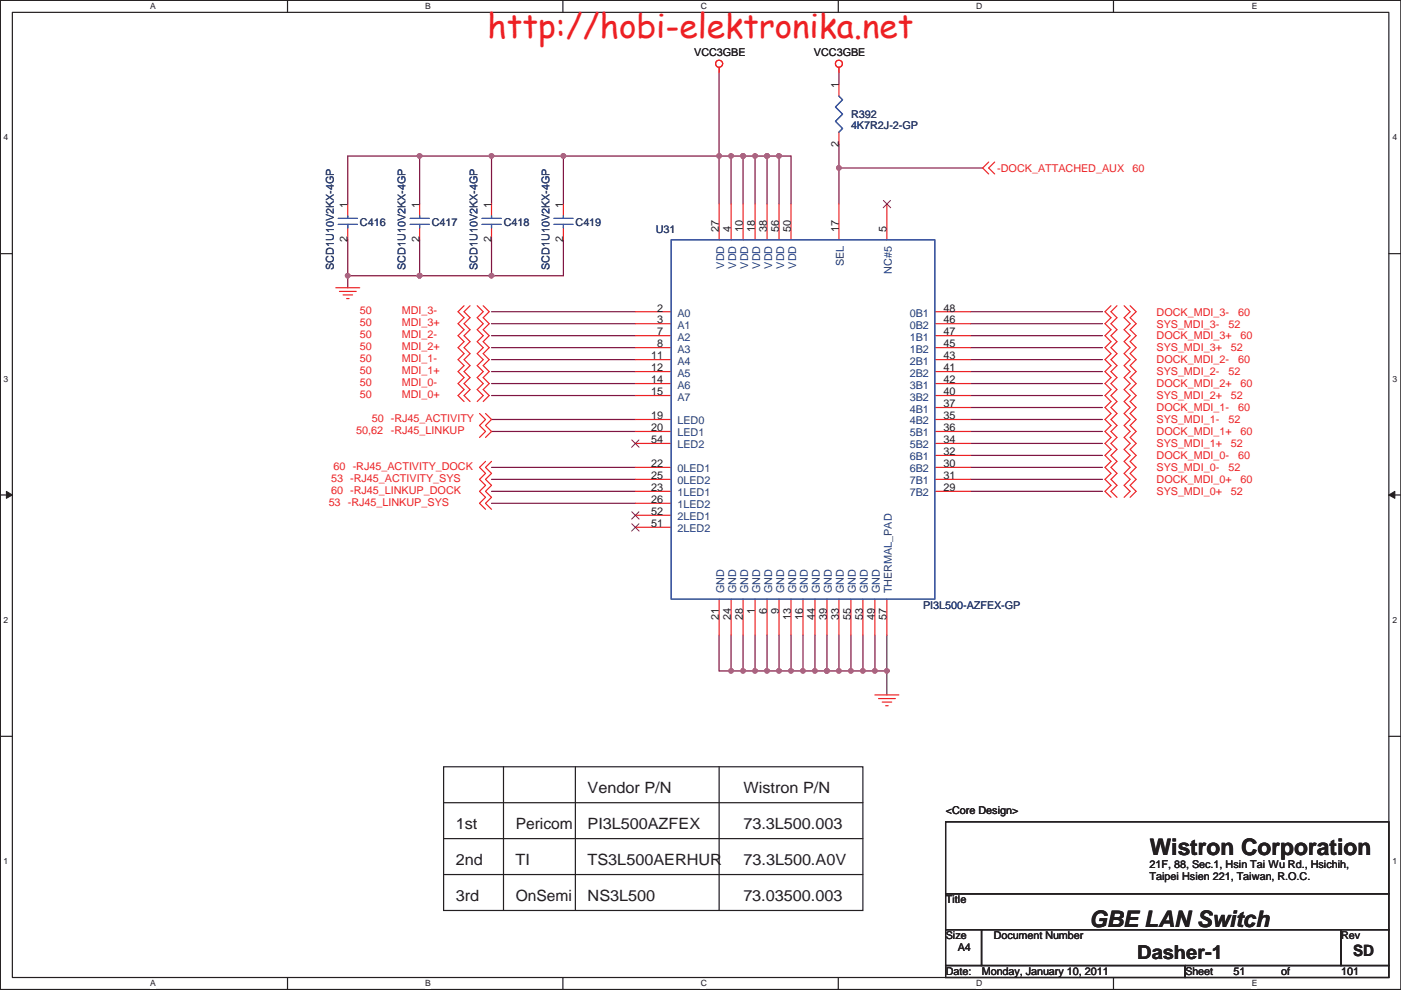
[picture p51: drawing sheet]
<svg xmlns="http://www.w3.org/2000/svg" width="297mm" height="210mm" viewBox="0 0 297 210" stroke-linecap="round" stroke-linejoin="round" font-family="sans-serif">
<defs><g id="words">
<text font-size="7.1" fill="#ed2024" x="103.3" y="8.1">http://hobi-elektronika.net</text>
<g font-size="4.8" fill="#231f20">
<text x="243.8" y="181.4">Wistron Corporation</text>
<text x="231" y="196.5">GBE LAN Switch</text>
</g>
<text font-size="4.1" fill="#231f20" x="241.1" y="203.5">Dasher-1</text>
<g font-size="3.3" fill="#231f20">
<text x="124.6" y="168.1">Vendor P/N</text>
<text x="157.6" y="168.1">Wistron P/N</text>
<text x="96.6" y="175.8">1st</text>
<text x="109.4" y="175.8">Pericom</text>
<text x="124.6" y="175.8">PI3L500AZFEX</text>
<text x="157.6" y="175.8">73.3L500.003</text>
<text x="96.6" y="183.4">2nd</text>
<text x="109.3" y="183.4">TI</text>
<text x="124.6" y="183.4">TS3L500AERHUR</text>
<text x="157.6" y="183.4">73.3L500.A0V</text>
<text x="96.6" y="191">3rd</text>
<text x="109.4" y="191">OnSemi</text>
<text x="124.6" y="191">NS3L500</text>
<text x="157.6" y="191">73.03500.003</text>
<text x="286.9" y="202.8">SD</text>
</g>
<g font-size="2.3" fill="#231f20">
<text x="147.2" y="11.8">VCC3GBE</text>
<text x="172.6" y="11.8">VCC3GBE</text>
<text x="177.8" y="18.6" transform="rotate(-90 177.8 18.6)">1</text>
<text x="177.8" y="31.1" transform="rotate(-90 177.8 31.1)">2</text>
<text x="73.7" y="44" transform="rotate(-90 73.7 44)">1</text>
<text x="88.9" y="44" transform="rotate(-90 88.9 44)">1</text>
<text x="104.2" y="44" transform="rotate(-90 104.2 44)">1</text>
<text x="119.4" y="44" transform="rotate(-90 119.4 44)">1</text>
<text x="73.7" y="51.4" transform="rotate(-90 73.7 51.4)">2</text>
<text x="88.9" y="51.4" transform="rotate(-90 88.9 51.4)">2</text>
<text x="104.2" y="51.4" transform="rotate(-90 104.2 51.4)">2</text>
<text x="119.4" y="51.4" transform="rotate(-90 119.4 51.4)">2</text>
<text x="152.4" y="49.1" transform="rotate(-90 152.4 49.1)">27</text>
<text x="155" y="49.1" transform="rotate(-90 155 49.1)">4</text>
<text x="157.5" y="49.1" transform="rotate(-90 157.5 49.1)">10</text>
<text x="160" y="49.1" transform="rotate(-90 160 49.1)">18</text>
<text x="162.6" y="49.1" transform="rotate(-90 162.6 49.1)">38</text>
<text x="165.1" y="49.1" transform="rotate(-90 165.1 49.1)">56</text>
<text x="167.7" y="49.1" transform="rotate(-90 167.7 49.1)">50</text>
<text x="177.8" y="49.1" transform="rotate(-90 177.8 49.1)">17</text>
<text x="188" y="49.1" transform="rotate(-90 188 49.1)">5</text>
<text x="139.3" y="66.1">2</text>
<text x="139.3" y="68.6">3</text>
<text x="139.3" y="71.2">7</text>
<text x="200" y="71.2">47</text>
<text x="200" y="66.1">48</text>
<text x="200" y="68.6">46</text>
<text x="138" y="76.2">11</text>
<text x="139.3" y="73.7">8</text>
<text x="200" y="73.7">45</text>
<text x="200" y="76.2">43</text>
<text x="138" y="78.8">12</text>
<text x="138" y="81.3">14</text>
<text x="138" y="83.9">15</text>
<text x="200" y="81.3">42</text>
<text x="200" y="78.8">41</text>
<text x="200" y="83.9">40</text>
<text x="138" y="88.9">19</text>
<text x="200" y="86.4">37</text>
<text x="200" y="88.9">35</text>
<text x="138" y="91.5">20</text>
<text x="138" y="94">54</text>
<text x="200" y="91.5">36</text>
<text x="200" y="94">34</text>
<text x="138" y="99.1">22</text>
<text x="138" y="101.6">25</text>
<text x="200" y="96.6">32</text>
<text x="200" y="101.6">31</text>
<text x="200" y="99.1">30</text>
<text x="138" y="104.2">23</text>
<text x="138" y="106.7">26</text>
<text x="200" y="104.2">29</text>
<text x="138" y="109.3">52</text>
<text x="138" y="111.8">51</text>
<text x="152.4" y="131.4" transform="rotate(-90 152.4 131.4)">21</text>
<text x="155" y="131.4" transform="rotate(-90 155 131.4)">24</text>
<text x="157.5" y="131.4" transform="rotate(-90 157.5 131.4)">28</text>
<text x="160" y="130.2" transform="rotate(-90 160 130.2)">1</text>
<text x="162.6" y="130.2" transform="rotate(-90 162.6 130.2)">6</text>
<text x="165.1" y="130.2" transform="rotate(-90 165.1 130.2)">9</text>
<text x="167.7" y="131.4" transform="rotate(-90 167.7 131.4)">13</text>
<text x="170.2" y="131.4" transform="rotate(-90 170.2 131.4)">16</text>
<text x="172.7" y="131.4" transform="rotate(-90 172.7 131.4)">44</text>
<text x="175.3" y="131.4" transform="rotate(-90 175.3 131.4)">39</text>
<text x="177.8" y="131.4" transform="rotate(-90 177.8 131.4)">33</text>
<text x="180.4" y="131.4" transform="rotate(-90 180.4 131.4)">55</text>
<text x="182.9" y="131.4" transform="rotate(-90 182.9 131.4)">53</text>
<text x="185.4" y="131.4" transform="rotate(-90 185.4 131.4)">49</text>
<text x="188" y="131.4" transform="rotate(-90 188 131.4)">57</text>
<text x="200.5" y="172.6">&lt;Core Design&gt;</text>
<text x="243.7" y="184">21F, 88, Sec.1, Hsin Tai Wu Rd., Hsichih,</text>
<text x="200.5" y="191.6">Title</text>
<text x="243.7" y="186.7">Taipei Hsien 221, Taiwan, R.O.C.</text>
<text x="200.5" y="199.3">Size</text>
<text x="203.1" y="201.8">A4</text>
<text x="210.7" y="199.3">Document Number</text>
<text x="284.3" y="199.3">Rev</text>
<text x="200.5" y="206.9">Date:</text>
<text x="208.1" y="206.9">Monday, January 10, 2011</text>
<text x="251.3" y="206.9">Sheet</text>
<text x="261.5" y="206.9">51</text>
<text x="271.7" y="206.9">of</text>
<text x="284.4" y="206.9">101</text>
</g>
<g font-size="2.3" fill="#2d2d72">
<text x="180.4" y="25">R392</text>
<text x="180.4" y="27.3">4K7R2J-2-GP</text>
<text x="76.3" y="47.9">C416</text>
<text x="91.5" y="47.9">C417</text>
<text x="106.8" y="47.9">C418</text>
<text x="122" y="47.9">C419</text>
<text x="139" y="49.4">U31</text>
<text x="70.8" y="57.2" transform="rotate(-90 70.8 57.2)">SCD1U10V2KX-4GP</text>
<text x="86" y="57.2" transform="rotate(-90 86 57.2)">SCD1U10V2KX-4GP</text>
<text x="101.2" y="57.2" transform="rotate(-90 101.2 57.2)">SCD1U10V2KX-4GP</text>
<text x="116.5" y="57.2" transform="rotate(-90 116.5 57.2)">SCD1U10V2KX-4GP</text>
<text x="195.7" y="129.2">PI3L500-AZFEX-GP</text>
</g>
<g font-size="2.3" fill="#ec2426">
<text x="211.4" y="36.4">-DOCK_ATTACHED_AUX</text>
<text x="240.1" y="36.4">60</text>
<text x="76.3" y="71.8">50</text>
<text x="76.3" y="69.2">50</text>
<text x="76.3" y="66.7">50</text>
<text x="85.2" y="71.8">MDI_2-</text>
<text x="85.2" y="69.2">MDI_3+</text>
<text x="85.2" y="66.7">MDI_3-</text>
<text x="245.2" y="69.5">SYS_MDI_3-</text>
<text x="245.2" y="66.9">DOCK_MDI_3-</text>
<text x="260.5" y="69.5">52</text>
<text x="262.5" y="66.9">60</text>
<text x="76.3" y="76.8">50</text>
<text x="76.3" y="74.3">50</text>
<text x="85.2" y="76.8">MDI_1-</text>
<text x="85.2" y="74.3">MDI_2+</text>
<text x="245.2" y="74.5">SYS_MDI_3+</text>
<text x="245.2" y="72">DOCK_MDI_3+</text>
<text x="245.2" y="77.1">DOCK_MDI_2-</text>
<text x="261" y="74.5">52</text>
<text x="262.5" y="77.1">60</text>
<text x="263" y="72">60</text>
<text x="76.3" y="81.9">50</text>
<text x="76.3" y="79.4">50</text>
<text x="85.2" y="81.9">MDI_0-</text>
<text x="85.2" y="79.4">MDI_1+</text>
<text x="245.2" y="82.2">DOCK_MDI_2+</text>
<text x="245.2" y="79.6">SYS_MDI_2-</text>
<text x="260.5" y="79.6">52</text>
<text x="263" y="82.2">60</text>
<text x="76.3" y="84.5">50</text>
<text x="78.8" y="89.5">50 -RJ45_ACTIVITY</text>
<text x="85.2" y="84.5">MDI_0+</text>
<text x="245.2" y="84.7">SYS_MDI_2+</text>
<text x="245.2" y="89.8">SYS_MDI_1-</text>
<text x="245.2" y="87.2">DOCK_MDI_1-</text>
<text x="260.5" y="89.8">52</text>
<text x="261" y="84.7">52</text>
<text x="262.5" y="87.2">60</text>
<text x="75.5" y="92.1">50,62</text>
<text x="82.9" y="92.1">-RJ45_LINKUP</text>
<text x="245.2" y="92.3">DOCK_MDI_1+</text>
<text x="245.2" y="94.9">SYS_MDI_1+</text>
<text x="261" y="94.9">52</text>
<text x="263" y="92.3">60</text>
<text x="70.7" y="99.7">60 -RJ45_ACTIVITY_DOCK</text>
<text x="245.2" y="97.4">DOCK_MDI_0-</text>
<text x="245.2" y="99.9">SYS_MDI_0-</text>
<text x="260.5" y="99.9">52</text>
<text x="262.5" y="97.4">60</text>
<text x="69.7" y="107.3">53 -RJ45_LINKUP_SYS</text>
<text x="70.2" y="104.8">60 -RJ45_LINKUP_DOCK</text>
<text x="70.2" y="102.2">53 -RJ45_ACTIVITY_SYS</text>
<text x="245.2" y="102.5">DOCK_MDI_0+</text>
<text x="245.2" y="105">SYS_MDI_0+</text>
<text x="261" y="105">52</text>
<text x="263" y="102.5">60</text>
</g>
<g font-size="2.3" fill="#1d437e">
<text x="153.5" y="57" transform="rotate(-90 153.5 57)">VDD</text>
<text x="156.1" y="57" transform="rotate(-90 156.1 57)">VDD</text>
<text x="158.6" y="57" transform="rotate(-90 158.6 57)">VDD</text>
<text x="161.1" y="57" transform="rotate(-90 161.1 57)">VDD</text>
<text x="163.7" y="57" transform="rotate(-90 163.7 57)">VDD</text>
<text x="166.2" y="57" transform="rotate(-90 166.2 57)">VDD</text>
<text x="168.8" y="57" transform="rotate(-90 168.8 57)">VDD</text>
<text x="178.9" y="56.5" transform="rotate(-90 178.9 56.5)">SEL</text>
<text x="189.1" y="58" transform="rotate(-90 189.1 58)">NC#5</text>
<text x="143.6" y="67.2">A0</text>
<text x="143.6" y="69.7">A1</text>
<text x="192.9" y="67.2">0B1</text>
<text x="192.9" y="69.7">0B2</text>
<text x="143.6" y="72.3">A2</text>
<text x="143.6" y="74.8">A3</text>
<text x="143.6" y="77.3">A4</text>
<text x="192.9" y="72.3">1B1</text>
<text x="192.9" y="74.8">1B2</text>
<text x="192.9" y="77.3">2B1</text>
<text x="143.6" y="79.9">A5</text>
<text x="143.6" y="82.4">A6</text>
<text x="192.9" y="82.4">3B1</text>
<text x="192.9" y="79.9">2B2</text>
<text x="143.6" y="85">A7</text>
<text x="192.9" y="85">3B2</text>
<text x="192.9" y="87.5">4B1</text>
<text x="143.6" y="90">LED0</text>
<text x="143.6" y="92.6">LED1</text>
<text x="143.6" y="95.1">LED2</text>
<text x="192.9" y="92.6">5B1</text>
<text x="192.9" y="90">4B2</text>
<text x="192.9" y="95.1">5B2</text>
<text x="143.6" y="100.2">0LED1</text>
<text x="192.9" y="97.7">6B1</text>
<text x="192.9" y="100.2">6B2</text>
<text x="143.6" y="105.3">1LED1</text>
<text x="143.6" y="102.7">0LED2</text>
<text x="143.6" y="107.8">1LED2</text>
<text x="192.9" y="102.7">7B1</text>
<text x="192.9" y="105.3">7B2</text>
<text x="143.6" y="110.4">2LED1</text>
<text x="143.6" y="112.9">2LED2</text>
<text x="153.5" y="125.8" transform="rotate(-90 153.5 125.8)">GND</text>
<text x="156.1" y="125.8" transform="rotate(-90 156.1 125.8)">GND</text>
<text x="158.6" y="125.8" transform="rotate(-90 158.6 125.8)">GND</text>
<text x="161.1" y="125.8" transform="rotate(-90 161.1 125.8)">GND</text>
<text x="163.7" y="125.8" transform="rotate(-90 163.7 125.8)">GND</text>
<text x="166.2" y="125.8" transform="rotate(-90 166.2 125.8)">GND</text>
<text x="168.8" y="125.8" transform="rotate(-90 168.8 125.8)">GND</text>
<text x="171.3" y="125.8" transform="rotate(-90 171.3 125.8)">GND</text>
<text x="173.8" y="125.8" transform="rotate(-90 173.8 125.8)">GND</text>
<text x="176.4" y="125.8" transform="rotate(-90 176.4 125.8)">GND</text>
<text x="178.9" y="125.8" transform="rotate(-90 178.9 125.8)">GND</text>
<text x="181.5" y="125.8" transform="rotate(-90 181.5 125.8)">GND</text>
<text x="184" y="125.8" transform="rotate(-90 184 125.8)">GND</text>
<text x="186.5" y="125.8" transform="rotate(-90 186.5 125.8)">GND</text>
<text x="189.1" y="125.8" transform="rotate(-90 189.1 125.8)">THERMAL_PAD</text>
</g>
<g font-size="1.8" fill="#231f20">
<text x="31.8" y="1.9">A</text>
<text x="90.2" y="1.9">B</text>
<text x="148.6" y="1.9">C</text>
<text x="207" y="1.9">D</text>
<text x="265.4" y="1.9">E</text>
<text x=".7" y="29.8">4</text>
<text x="295.3" y="29.8">4</text>
<text x=".7" y="81">3</text>
<text x="295.3" y="81">3</text>
<text x=".7" y="132.2">2</text>
<text x="295.3" y="132.2">2</text>
<text x=".7" y="183.3">1</text>
<text x="295.3" y="183.3">1</text>
<text x="31.8" y="209.2">A</text>
<text x="90.2" y="209.2">B</text>
<text x="148.6" y="209.2">C</text>
<text x="207" y="209.2">D</text>
<text x="265.4" y="209.2">E</text>
</g>
</g></defs>
<path d="M.1 .1h296.9v209.8h-296.9zM2.6 2.6h291.9v204.7h-291.9z" fill="none" stroke="#231f20" stroke-width=".25"/>
<g fill="#fff">
<path d="M31.8 .3h1.2v2h-1.2z"/>
<path d="M31.8 207.6h1.2v2h-1.2z"/>
</g>
<path d="M61 .1v2.5M61 207.3v2.6" fill="none" stroke="#231f20" stroke-width=".25"/>
<g fill="#fff">
<path d="M90.1 .3h1.2v2h-1.2z"/>
<path d="M90.1 207.6h1.2v2h-1.2z"/>
</g>
<path d="M119.3 .1v2.5M119.3 207.3v2.6" fill="none" stroke="#231f20" stroke-width=".25"/>
<g fill="#fff">
<path d="M148.5 .3h1.3v2h-1.3z"/>
<path d="M148.5 207.6h1.3v2h-1.3z"/>
</g>
<path d="M177.7 .1v2.5M177.7 207.3v2.6" fill="none" stroke="#231f20" stroke-width=".25"/>
<g fill="#fff">
<path d="M206.9 .3h1.2v2h-1.2z"/>
<path d="M206.9 207.6h1.2v2h-1.2z"/>
</g>
<path d="M236.1 .1v2.5M236.1 207.3v2.6" fill="none" stroke="#231f20" stroke-width=".25"/>
<g fill="#fff">
<path d="M265.3 .3h1.1v2h-1.1z"/>
<path d="M265.3 207.6h1.1v2h-1.1z"/>
<path d="M.7 28.2h1v2h-1z"/>
<path d="M295.1 28.2h1v2h-1z"/>
<path d="M.7 79.4h1v2h-1z"/>
<path d="M295.1 79.4h1v2h-1z"/>
</g>
<path d="M.1 53.8h2.5M294.5 53.8h2.5" fill="none" stroke="#231f20" stroke-width=".25"/>
<g fill="#fff">
<path d="M.7 130.6h1v2h-1z"/>
<path d="M295.1 130.6h1v2h-1z"/>
</g>
<path d="M.1 105h2.5M294.5 105h2.5" fill="none" stroke="#231f20" stroke-width=".25"/>
<path d="M1.4 104.2l1.2 .8-1.2 .7z" fill="#231f20"/>
<path d="M1.4 104.2l1.2 .8-1.2 .7z" fill="none" stroke="#231f20" stroke-width=".21"/>
<path d="M294.5 105l1.2-.8v1.5z" fill="#231f20"/>
<path d="M294.5 105l1.2-.8v1.5z" fill="none" stroke="#231f20" stroke-width=".21"/>
<g fill="#fff">
<path d="M.7 181.7h1v2h-1z"/>
<path d="M295.1 181.7h1v2h-1z"/>
</g>
<path d="M.1 156.2h2.5M294.5 156.2h2.5" fill="none" stroke="#231f20" stroke-width=".25"/>
<path d="M104.2 50.9v7.6h15.3M104.2 104.2h30.5" fill="none" stroke="#7f1542" stroke-width=".25"/>
<circle cx="104.2" cy="58.5" r=".49" fill="#b8529f"/>
<circle cx="104.2" cy="58.5" r=".49" fill="none" stroke="#b8529f" stroke-width=".25"/>
<path d="M177.9 15.3v2.6M89 33.1h15.2v10.2M73.7 58.5v2.5" fill="none" stroke="#7f1542" stroke-width=".25"/>
<circle cx="89" cy="33.1" r=".49" fill="#b8529f"/>
<circle cx="89" cy="33.1" r=".49" fill="none" stroke="#b8529f" stroke-width=".25"/>
<path d="M152.5 33.1h-33v10.2M89 50.9v7.6h15.2" fill="none" stroke="#7f1542" stroke-width=".25"/>
<circle cx="89" cy="58.5" r=".49" fill="#b8529f"/>
<circle cx="89" cy="58.5" r=".49" fill="none" stroke="#b8529f" stroke-width=".25"/>
<path d="M89 33.1h-15.3v10.2M73.7 50.9v7.6M104.2 101.7h30.5M170.3 134.7v7.6" fill="none" stroke="#7f1542" stroke-width=".25"/>
<circle cx="170.3" cy="142.3" r=".49" fill="#b8529f"/>
<circle cx="170.3" cy="142.3" r=".49" fill="none" stroke="#b8529f" stroke-width=".25"/>
<path d="M152.5 33.1v10.2" fill="none" stroke="#7f1542" stroke-width=".25"/>
<circle cx="152.5" cy="33.1" r=".49" fill="#b8529f"/>
<circle cx="152.5" cy="33.1" r=".49" fill="none" stroke="#b8529f" stroke-width=".25"/>
<path d="M160.1 33.1v10.2" fill="none" stroke="#7f1542" stroke-width=".25"/>
<circle cx="160.1" cy="33.1" r=".49" fill="#b8529f"/>
<circle cx="160.1" cy="33.1" r=".49" fill="none" stroke="#b8529f" stroke-width=".25"/>
<path d="M162.6 33.1h2.6M167.7 33.1v10.2" fill="none" stroke="#7f1542" stroke-width=".25"/>
<circle cx="162.6" cy="33.1" r=".49" fill="#b8529f"/>
<circle cx="162.6" cy="33.1" r=".49" fill="none" stroke="#b8529f" stroke-width=".25"/>
<path d="M165.2 33.1v10.2M152.5 134.7v7.6h2.5M162.6 134.7v7.6" fill="none" stroke="#7f1542" stroke-width=".25"/>
<circle cx="165.2" cy="33.1" r=".49" fill="#b8529f"/>
<circle cx="165.2" cy="33.1" r=".49" fill="none" stroke="#b8529f" stroke-width=".25"/>
<path d="M152.5 33.1h2.5" fill="none" stroke="#7f1542" stroke-width=".25"/>
<circle cx="155" cy="33.1" r=".49" fill="#b8529f"/>
<circle cx="155" cy="33.1" r=".49" fill="none" stroke="#b8529f" stroke-width=".25"/>
<path d="M160.1 33.1h2.5" fill="none" stroke="#7f1542" stroke-width=".25"/>
<circle cx="162.6" cy="33.1" r=".49" fill="#b8529f"/>
<circle cx="162.6" cy="33.1" r=".49" fill="none" stroke="#b8529f" stroke-width=".25"/>
<path d="M155 33.1h2.6M165.2 33.1h2.5" fill="none" stroke="#7f1542" stroke-width=".25"/>
<circle cx="157.6" cy="33.1" r=".49" fill="#b8529f"/>
<circle cx="157.6" cy="33.1" r=".49" fill="none" stroke="#b8529f" stroke-width=".25"/>
<path d="M157.6 33.1h2.5" fill="none" stroke="#7f1542" stroke-width=".25"/>
<circle cx="157.6" cy="33.1" r=".49" fill="#b8529f"/>
<circle cx="157.6" cy="33.1" r=".49" fill="none" stroke="#b8529f" stroke-width=".25"/>
<path d="M177.9 30.6v5h30.5" fill="none" stroke="#7f1542" stroke-width=".25"/>
<circle cx="177.9" cy="35.6" r=".49" fill="#b8529f"/>
<circle cx="177.9" cy="35.6" r=".49" fill="none" stroke="#b8529f" stroke-width=".25"/>
<path d="M165.2 134.7v7.6h2.5" fill="none" stroke="#7f1542" stroke-width=".25"/>
<circle cx="165.2" cy="142.3" r=".49" fill="#b8529f"/>
<circle cx="165.2" cy="142.3" r=".49" fill="none" stroke="#b8529f" stroke-width=".25"/>
<path d="M185.5 142.3h2.5" fill="none" stroke="#7f1542" stroke-width=".25"/>
<circle cx="185.5" cy="142.3" r=".49" fill="#b8529f"/>
<circle cx="185.5" cy="142.3" r=".49" fill="none" stroke="#b8529f" stroke-width=".25"/>
<path d="M188 134.7v7.6" fill="none" stroke="#7f1542" stroke-width=".25"/>
<circle cx="188" cy="142.3" r=".49" fill="#b8529f"/>
<circle cx="188" cy="142.3" r=".49" fill="none" stroke="#b8529f" stroke-width=".25"/>
<path d="M172.8 134.7v7.6M177.9 142.3h2.5" fill="none" stroke="#7f1542" stroke-width=".25"/>
<circle cx="177.9" cy="142.3" r=".49" fill="#b8529f"/>
<circle cx="177.9" cy="142.3" r=".49" fill="none" stroke="#b8529f" stroke-width=".25"/>
<path d="M180.4 142.3h2.6" fill="none" stroke="#7f1542" stroke-width=".25"/>
<circle cx="180.4" cy="142.3" r=".49" fill="#b8529f"/>
<circle cx="180.4" cy="142.3" r=".49" fill="none" stroke="#b8529f" stroke-width=".25"/>
<path d="M155 134.7v7.6h2.6M175.3 134.7v7.6M177.9 134.7v7.6M180.4 134.7v7.6M183 134.7v7.6M185.5 134.7v7.6M188 142.3v5.1" fill="none" stroke="#7f1542" stroke-width=".25"/>
<circle cx="155" cy="142.3" r=".49" fill="#b8529f"/>
<circle cx="155" cy="142.3" r=".49" fill="none" stroke="#b8529f" stroke-width=".25"/>
<path d="M155 33.1v10.2M183 142.3h2.5" fill="none" stroke="#7f1542" stroke-width=".25"/>
<circle cx="183" cy="142.3" r=".49" fill="#b8529f"/>
<circle cx="183" cy="142.3" r=".49" fill="none" stroke="#b8529f" stroke-width=".25"/>
<path d="M160.1 142.3h2.5" fill="none" stroke="#7f1542" stroke-width=".25"/>
<circle cx="160.1" cy="142.3" r=".49" fill="#b8529f"/>
<circle cx="160.1" cy="142.3" r=".49" fill="none" stroke="#b8529f" stroke-width=".25"/>
<path d="M167.7 142.3h2.6" fill="none" stroke="#7f1542" stroke-width=".25"/>
<circle cx="167.7" cy="142.3" r=".49" fill="#b8529f"/>
<circle cx="167.7" cy="142.3" r=".49" fill="none" stroke="#b8529f" stroke-width=".25"/>
<path d="M175.3 142.3h2.6" fill="none" stroke="#7f1542" stroke-width=".25"/>
<circle cx="175.3" cy="142.3" r=".49" fill="#b8529f"/>
<circle cx="175.3" cy="142.3" r=".49" fill="none" stroke="#b8529f" stroke-width=".25"/>
<path d="M152.5 15.3v17.8M167.7 134.7v7.6M170.3 142.3h5" fill="none" stroke="#7f1542" stroke-width=".25"/>
<circle cx="175.3" cy="142.3" r=".49" fill="#b8529f"/>
<circle cx="175.3" cy="142.3" r=".49" fill="none" stroke="#b8529f" stroke-width=".25"/>
<circle cx="172.8" cy="142.3" r=".49" fill="#b8529f"/>
<circle cx="172.8" cy="142.3" r=".49" fill="none" stroke="#b8529f" stroke-width=".25"/>
<path d="M162.6 33.1v10.2M177.9 35.6v7.7M157.6 134.7v7.6h2.5" fill="none" stroke="#7f1542" stroke-width=".25"/>
<circle cx="157.6" cy="142.3" r=".49" fill="#b8529f"/>
<circle cx="157.6" cy="142.3" r=".49" fill="none" stroke="#b8529f" stroke-width=".25"/>
<path d="M157.6 33.1v10.2M104.2 91.5h30.5M104.2 89h30.5M160.1 134.7v7.6M162.6 142.3h2.6" fill="none" stroke="#7f1542" stroke-width=".25"/>
<circle cx="162.6" cy="142.3" r=".49" fill="#b8529f"/>
<circle cx="162.6" cy="142.3" r=".49" fill="none" stroke="#b8529f" stroke-width=".25"/>
<path d="M73.7 58.5h15.3M104.2 99.1h30.5M104.2 106.8h30.5" fill="none" stroke="#7f1542" stroke-width=".25"/>
<circle cx="89" cy="58.5" r=".49" fill="#b8529f"/>
<circle cx="89" cy="58.5" r=".49" fill="none" stroke="#b8529f" stroke-width=".25"/>
<circle cx="73.7" cy="58.5" r=".49" fill="#b8529f"/>
<circle cx="73.7" cy="58.5" r=".49" fill="none" stroke="#b8529f" stroke-width=".25"/>
<path d="M89 33.1v10.2M104.2 33.1h15.3M119.5 50.9v7.6" fill="none" stroke="#7f1542" stroke-width=".25"/>
<circle cx="119.5" cy="33.1" r=".49" fill="#b8529f"/>
<circle cx="119.5" cy="33.1" r=".49" fill="none" stroke="#b8529f" stroke-width=".25"/>
<circle cx="104.2" cy="33.1" r=".49" fill="#b8529f"/>
<circle cx="104.2" cy="33.1" r=".49" fill="none" stroke="#b8529f" stroke-width=".25"/>
<g fill="none" stroke="#7f1542" stroke-width=".25">
<path d="M104.2 66.1h30.5M104.2 68.7h30.5M104.2 71.2h30.5M104.2 73.7h30.5M104.2 76.3h30.5M104.2 78.8h30.5M205.8 66.1h28M205.8 68.7h28M205.8 71.2h28M205.8 73.7h28M205.8 76.3h28M205.8 78.8h28"/>
<path d="M104.2 81.4h30.5M104.2 83.9h30.5M205.8 81.4h28M205.8 83.9h28M205.8 99.1h28M205.8 96.6h28M205.8 94.1h28M205.8 91.5h28M205.8 89h28M205.8 86.4h28M205.8 104.2h28M205.8 101.7h28"/>
</g>
<g fill="none" stroke="#ec2426" stroke-width=".25">
<path d="M152.5 14.3v1M177.9 14.3v1M177.9 17.9v2.5M177.9 28v2.6M209.6 34.4l-1.2 1.2 1.2 1.3M210.9 34.4l-1.3 1.2 1.3 1.3M73.7 43.3v2.5M73.7 48.3v2.6M89 43.3v2.5M89 48.3v2.6M104.2 43.3v2.5M104.2 48.3v2.6"/>
<path d="M119.5 43.3v2.5M119.5 48.3v2.6M152.5 43.3v7.6M155 43.3v7.6M157.6 43.3v7.6M160.1 43.3v7.6M162.6 43.3v7.6M165.2 43.3v7.6M167.7 43.3v7.6M177.9 43.3v7.6M188 43.3v7.6M71.2 61h5.1"/>
<path d="M72 61.8h3.5M72.7 62.6h2.1M73.5 63.3h.5M98.4 64.8l-1.3 1.3 1.3 1.3-1.3 1.3 1.3 1.2-1.3 1.3 1.3 1.3-1.3 1.2 1.3 1.3-1.3 1.3 1.3 1.2-1.3 1.3 1.3 1.3-1.3 1.3 1.3 1.2-1.3 1.3 1.3 1.3M99.7 64.8l-1.3 1.3 1.3 1.3-1.3 1.3 1.3 1.2-1.3 1.3 1.3 1.3-1.3 1.2 1.3 1.3-1.3 1.3 1.3 1.2-1.3 1.3 1.3 1.3-1.3 1.3 1.3 1.2-1.3 1.3 1.3 1.3M101.2 64.8l1.2 1.3-1.2 1.3 1.2 1.3-1.2 1.2 1.2 1.3-1.2 1.3 1.2 1.2-1.2 1.3 1.2 1.3-1.2 1.2 1.2 1.3-1.2 1.3 1.2 1.3-1.2 1.2 1.2 1.3-1.2 1.3M102.4 64.8l1.3 1.3-1.3 1.3 1.3 1.3-1.3 1.2 1.3 1.3-1.3 1.3 1.3 1.2-1.3 1.3 1.3 1.3-1.3 1.2 1.3 1.3-1.3 1.3 1.3 1.3-1.3 1.2 1.3 1.3-1.3 1.3M134.7 71.2h7.6M134.7 73.7h7.6M134.7 76.3h7.6M134.7 78.8h7.6M134.7 66.1h7.6"/>
<path d="M134.7 68.7h7.6M198.2 71.2h7.6M198.2 73.7h7.6M198.2 76.3h7.6M198.2 78.8h7.6M198.2 66.1h7.6M198.2 68.7h7.6M235.5 64.8l-1.2 1.3 1.2 1.3-1.2 1.3 1.2 1.2-1.2 1.3 1.2 1.3-1.2 1.2 1.2 1.3-1.2 1.3 1.2 1.2-1.2 1.3 1.2 1.3-1.2 1.3 1.2 1.2-1.2 1.3 1.2 1.3-1.2 1.2 1.2 1.3-1.2 1.3 1.2 1.2-1.2 1.3 1.2 1.3-1.2 1.3 1.2 1.2-1.2 1.3 1.2 1.3-1.2 1.2 1.2 1.3-1.2 1.3 1.2 1.2-1.2 1.3 1.2 1.3M236.8 64.8l-1.3 1.3 1.3 1.3-1.3 1.3 1.3 1.2-1.3 1.3 1.3 1.3-1.3 1.2 1.3 1.3-1.3 1.3 1.3 1.2-1.3 1.3 1.3 1.3-1.3 1.3 1.3 1.2-1.3 1.3 1.3 1.3-1.3 1.2 1.3 1.3-1.3 1.3 1.3 1.2-1.3 1.3 1.3 1.3-1.3 1.3 1.3 1.2-1.3 1.3 1.3 1.3-1.3 1.2 1.3 1.3-1.3 1.3 1.3 1.2-1.3 1.3 1.3 1.3M238.3 64.8l1.3 1.3-1.3 1.3 1.3 1.3-1.3 1.2 1.3 1.3-1.3 1.3 1.3 1.2-1.3 1.3 1.3 1.3-1.3 1.2 1.3 1.3-1.3 1.3 1.3 1.3-1.3 1.2 1.3 1.3-1.3 1.3 1.3 1.2-1.3 1.3 1.3 1.3-1.3 1.2 1.3 1.3-1.3 1.3 1.3 1.3-1.3 1.2 1.3 1.3-1.3 1.3 1.3 1.2-1.3 1.3 1.3 1.3-1.3 1.2 1.3 1.3-1.3 1.3M239.6 64.8l1.3 1.3-1.3 1.3 1.3 1.3-1.3 1.2 1.3 1.3-1.3 1.3 1.3 1.2-1.3 1.3 1.3 1.3-1.3 1.2 1.3 1.3-1.3 1.3 1.3 1.3-1.3 1.2 1.3 1.3-1.3 1.3 1.3 1.2-1.3 1.3 1.3 1.3-1.3 1.2 1.3 1.3-1.3 1.3 1.3 1.3-1.3 1.2 1.3 1.3-1.3 1.3 1.3 1.2-1.3 1.3 1.3 1.3-1.3 1.2 1.3 1.3-1.3 1.3M101.7 87.7l1.2 1.3-1.2 1.2 1.2 1.3-1.2 1.3"/>
<path d="M102.9 87.7l1.3 1.3-1.3 1.2 1.3 1.3-1.3 1.3M102.9 97.9l-1.2 1.2 1.2 1.3-1.2 1.3 1.2 1.2-1.2 1.3 1.2 1.3-1.2 1.3 1.2 1.2M104.2 97.9l-1.3 1.2 1.3 1.3-1.3 1.3 1.3 1.2-1.3 1.3 1.3 1.3-1.3 1.3 1.3 1.2M134.7 99.1h7.6M134.7 81.4h7.6M134.7 83.9h7.6M134.7 91.5h7.6M134.7 89h7.6M134.7 94.1h7.6M198.2 99.1h7.6M198.2 81.4h7.6M198.2 83.9h7.6"/>
<path d="M198.2 86.4h7.6M198.2 91.5h7.6M198.2 89h7.6M198.2 94.1h7.6M198.2 96.6h7.6M134.7 104.2h7.6M134.7 101.7h7.6M134.7 106.8h7.6M134.7 109.3h7.6M134.7 111.8h7.6M198.2 104.2h7.6M198.2 101.7h7.6"/>
<path d="M152.5 127.1v7.6M155 127.1v7.6M157.6 127.1v7.6M160.1 127.1v7.6M162.6 127.1v7.6M165.2 127.1v7.6M167.7 127.1v7.6M170.3 127.1v7.6M172.8 127.1v7.6M175.3 127.1v7.6M177.9 127.1v7.6M180.4 127.1v7.6"/>
<path d="M183 127.1v7.6M185.5 127.1v7.6M188 127.1v7.6M185.5 147.4h5.1M186.3 148.2h3.5M187 148.9h2.1M187.8 149.7h.5"/>
<circle cx="152.5" cy="13.5" r=".75"/>
<circle cx="177.9" cy="13.5" r=".75"/>
</g>
<g fill="none" stroke="#231f20" stroke-width=".25">
<path d="M94.1 162.6h88.9v30.5h-88.9zM94.1 170.3h88.9M94.1 177.9h88.9M106.8 162.6v30.5M122 162.6v30.5M152.5 162.6v30.5M200.5 174.3h94v15.3h-94zM94.1 185.5h88.9M200.5 189.6h94v7.6h-94zM200.5 197.2h7.6v7.6h-7.6zM208.1 197.2h76.2v7.6h-76.2zM284.3 197.2h10.2v7.6h-10.2z"/>
<path d="M200.5 204.8h50.8v2.5h-50.8zM251.3 204.8h43.2v2.5h-43.2z"/>
</g>
<g fill="none" stroke="#3a53a4" stroke-width=".25">
<path d="M177.9 20.4l.7 .8-1.5 1.5 1.5 1.5-1.5 1.5 1.5 1.6-.7 .7M71.7 46.3h4.1M71.7 47.6h4.1M73.7 45.8v.5M73.7 47.6v.7M87 46.3h4M87 47.6h4M89 45.8v.5M89 47.6v.7M102.2 46.3h4.1M102.2 47.6h4.1M104.2 45.8v.5"/>
<path d="M104.2 47.6v.7M117.4 46.3h4.1M117.4 47.6h4.1M119.5 45.8v.5M119.5 47.6v.7M142.3 50.9h55.9v76.2h-55.9z"/>
</g>
<path d="M187.3 42.5l1.5 1.6M188.8 42.5l-1.5 1.6M133.9 93.3l1.6 1.6M135.5 93.3l-1.6 1.6M133.9 108.6l1.6 1.5M133.9 111.1l1.6 1.5M135.5 108.6l-1.6 1.5M135.5 111.1l-1.6 1.5" fill="none" stroke="#7f431c" stroke-width=".21"/>
<circle cx="104.2" cy="58.5" r=".49" fill="#b8529f"/>
<circle cx="104.2" cy="58.5" r=".49" fill="none" stroke="#b8529f" stroke-width=".25"/>
<circle cx="89" cy="33.1" r=".49" fill="#b8529f"/>
<circle cx="89" cy="33.1" r=".49" fill="none" stroke="#b8529f" stroke-width=".25"/>
<circle cx="89" cy="58.5" r=".49" fill="#b8529f"/>
<circle cx="89" cy="58.5" r=".49" fill="none" stroke="#b8529f" stroke-width=".25"/>
<circle cx="170.3" cy="142.3" r=".49" fill="#b8529f"/>
<circle cx="170.3" cy="142.3" r=".49" fill="none" stroke="#b8529f" stroke-width=".25"/>
<circle cx="152.5" cy="33.1" r=".49" fill="#b8529f"/>
<circle cx="152.5" cy="33.1" r=".49" fill="none" stroke="#b8529f" stroke-width=".25"/>
<circle cx="160.1" cy="33.1" r=".49" fill="#b8529f"/>
<circle cx="160.1" cy="33.1" r=".49" fill="none" stroke="#b8529f" stroke-width=".25"/>
<circle cx="162.6" cy="33.1" r=".49" fill="#b8529f"/>
<circle cx="162.6" cy="33.1" r=".49" fill="none" stroke="#b8529f" stroke-width=".25"/>
<circle cx="165.2" cy="33.1" r=".49" fill="#b8529f"/>
<circle cx="165.2" cy="33.1" r=".49" fill="none" stroke="#b8529f" stroke-width=".25"/>
<circle cx="155" cy="33.1" r=".49" fill="#b8529f"/>
<circle cx="155" cy="33.1" r=".49" fill="none" stroke="#b8529f" stroke-width=".25"/>
<circle cx="162.6" cy="33.1" r=".49" fill="#b8529f"/>
<circle cx="162.6" cy="33.1" r=".49" fill="none" stroke="#b8529f" stroke-width=".25"/>
<circle cx="157.6" cy="33.1" r=".49" fill="#b8529f"/>
<circle cx="157.6" cy="33.1" r=".49" fill="none" stroke="#b8529f" stroke-width=".25"/>
<circle cx="157.6" cy="33.1" r=".49" fill="#b8529f"/>
<circle cx="157.6" cy="33.1" r=".49" fill="none" stroke="#b8529f" stroke-width=".25"/>
<circle cx="177.9" cy="35.6" r=".49" fill="#b8529f"/>
<circle cx="177.9" cy="35.6" r=".49" fill="none" stroke="#b8529f" stroke-width=".25"/>
<circle cx="165.2" cy="142.3" r=".49" fill="#b8529f"/>
<circle cx="165.2" cy="142.3" r=".49" fill="none" stroke="#b8529f" stroke-width=".25"/>
<circle cx="185.5" cy="142.3" r=".49" fill="#b8529f"/>
<circle cx="185.5" cy="142.3" r=".49" fill="none" stroke="#b8529f" stroke-width=".25"/>
<circle cx="188" cy="142.3" r=".49" fill="#b8529f"/>
<circle cx="188" cy="142.3" r=".49" fill="none" stroke="#b8529f" stroke-width=".25"/>
<circle cx="177.9" cy="142.3" r=".49" fill="#b8529f"/>
<circle cx="177.9" cy="142.3" r=".49" fill="none" stroke="#b8529f" stroke-width=".25"/>
<circle cx="180.4" cy="142.3" r=".49" fill="#b8529f"/>
<circle cx="180.4" cy="142.3" r=".49" fill="none" stroke="#b8529f" stroke-width=".25"/>
<circle cx="155" cy="142.3" r=".49" fill="#b8529f"/>
<circle cx="155" cy="142.3" r=".49" fill="none" stroke="#b8529f" stroke-width=".25"/>
<circle cx="183" cy="142.3" r=".49" fill="#b8529f"/>
<circle cx="183" cy="142.3" r=".49" fill="none" stroke="#b8529f" stroke-width=".25"/>
<circle cx="160.1" cy="142.3" r=".49" fill="#b8529f"/>
<circle cx="160.1" cy="142.3" r=".49" fill="none" stroke="#b8529f" stroke-width=".25"/>
<circle cx="167.7" cy="142.3" r=".49" fill="#b8529f"/>
<circle cx="167.7" cy="142.3" r=".49" fill="none" stroke="#b8529f" stroke-width=".25"/>
<circle cx="175.3" cy="142.3" r=".49" fill="#b8529f"/>
<circle cx="175.3" cy="142.3" r=".49" fill="none" stroke="#b8529f" stroke-width=".25"/>
<circle cx="175.3" cy="142.3" r=".49" fill="#b8529f"/>
<circle cx="175.3" cy="142.3" r=".49" fill="none" stroke="#b8529f" stroke-width=".25"/>
<circle cx="172.8" cy="142.3" r=".49" fill="#b8529f"/>
<circle cx="172.8" cy="142.3" r=".49" fill="none" stroke="#b8529f" stroke-width=".25"/>
<circle cx="157.6" cy="142.3" r=".49" fill="#b8529f"/>
<circle cx="157.6" cy="142.3" r=".49" fill="none" stroke="#b8529f" stroke-width=".25"/>
<circle cx="162.6" cy="142.3" r=".49" fill="#b8529f"/>
<circle cx="162.6" cy="142.3" r=".49" fill="none" stroke="#b8529f" stroke-width=".25"/>
<circle cx="89" cy="58.5" r=".49" fill="#b8529f"/>
<circle cx="89" cy="58.5" r=".49" fill="none" stroke="#b8529f" stroke-width=".25"/>
<circle cx="73.7" cy="58.5" r=".49" fill="#b8529f"/>
<circle cx="73.7" cy="58.5" r=".49" fill="none" stroke="#b8529f" stroke-width=".25"/>
<circle cx="119.5" cy="33.1" r=".49" fill="#b8529f"/>
<circle cx="119.5" cy="33.1" r=".49" fill="none" stroke="#b8529f" stroke-width=".25"/>
<circle cx="104.2" cy="33.1" r=".49" fill="#b8529f"/>
<circle cx="104.2" cy="33.1" r=".49" fill="none" stroke="#b8529f" stroke-width=".25"/>
<use href="#words"/>
</svg>
